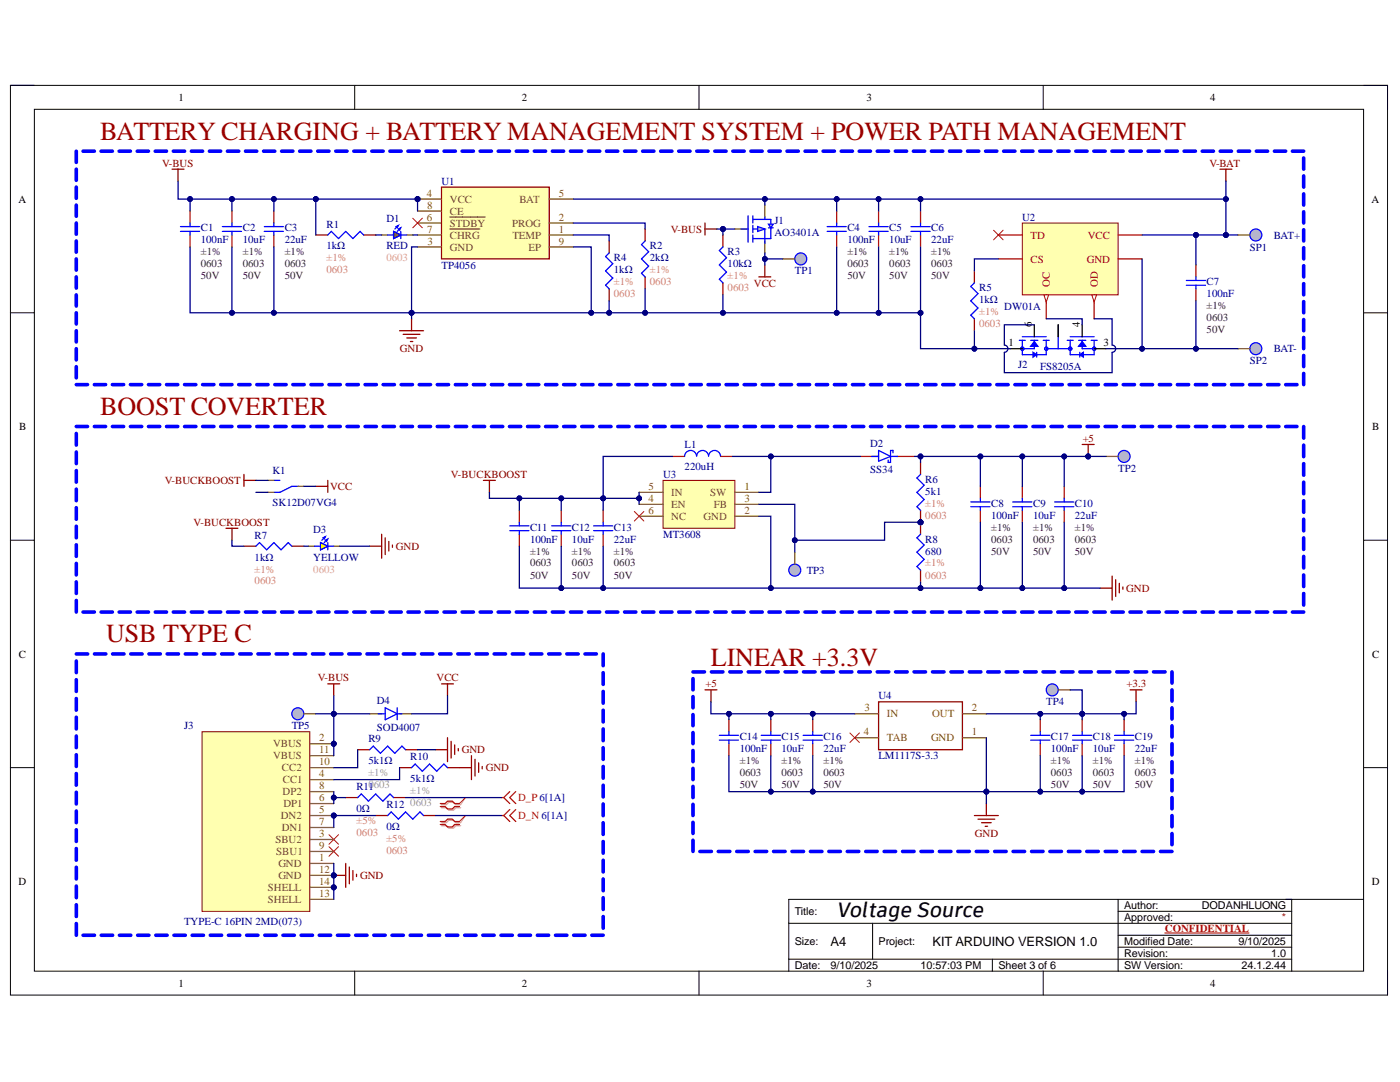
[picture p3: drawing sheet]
<svg xmlns="http://www.w3.org/2000/svg" width="279mm" height="216mm" viewBox="0 0 279 216" stroke-linecap="round" stroke-linejoin="round" font-family="sans-serif">
<defs><g id="words">
<g font-size="5.2" fill="#980000">
<text x="20" y="27.9">BATTERY CHARGING + BATTERY MANAGEMENT SYSTEM + POWER PATH MANAGEMENT</text>
<text x="20" y="82.8">BOOST COVERTER</text>
<text x="21.2" y="128.2">USB TYPE C</text>
<text x="141.9" y="132.9">LINEAR +3.3V</text>
</g>
<text font-size="4.1" x="166.9" y="182.9">Voltage Source</text>
<g font-size="2.6">
<text x="165.8" y="188.7">A4</text>
<text x="186.1" y="188.7">KIT ARDUINO VERSION 1.0</text>
</g>
<g font-size="2.2">
<text x="35.6" y="20.1">1</text>
<text x="104.1" y="20.1">2</text>
<text x="173" y="20.1">3</text>
<text x="241.5" y="20.1">4</text>
<text x="3.7" y="40.4">A</text>
<text x="273.7" y="40.4">A</text>
<text x="205.9" y="65.3" transform="rotate(-90 205.9 65.3)">6</text>
<text x="215.5" y="65.3" transform="rotate(-90 215.5 65.3)">4</text>
<text x="201.3" y="69.1">1</text>
<text x="220.3" y="69.1">3</text>
<text x="3.8" y="85.8">B</text>
<text x="273.9" y="85.8">B</text>
<text x="3.8" y="131.2">C</text>
<text x="273.8" y="131.2">C</text>
<text x="3.7" y="176.6">D</text>
<text x="273.8" y="176.6">D</text>
<text x="158.6" y="182.6">Title:</text>
<text x="224.3" y="181.4">Author:</text>
<text x="224.3" y="183.8">Approved:</text>
<text x="239.8" y="181.4">DODANHLUONG</text>
<text x="158.6" y="188.5">Size:</text>
<text x="175.3" y="188.5">Project:</text>
<text x="224.3" y="191">Revision:</text>
<text x="224.3" y="188.5">Modified Date:</text>
<text x="247.1" y="188.5">9/10/2025</text>
<text x="253.7" y="191">1.0</text>
<text x="35.6" y="196.9">1</text>
<text x="104.1" y="196.9">2</text>
<text x="158.6" y="193.3">Date:</text>
<text x="165.8" y="193.3">9/10/2025</text>
<text x="173" y="196.9">3</text>
<text x="183.7" y="193.3">10:57:03 PM</text>
<text x="199.2" y="193.3">Sheet 3 of 6</text>
<text x="224.3" y="193.3">SW Version:</text>
<text x="241.5" y="196.9">4</text>
<text x="247.8" y="193.3">24.1.2.44</text>
</g>
<g font-size="2.2" fill="#800000">
<text x="32.3" y="33.3">V-BUS</text>
<text x="241.4" y="33.3">V-BAT</text>
<text x="133.8" y="46.4">V-BUS</text>
<text x="150.5" y="57.2">VCC</text>
<text x="79.8" y="70.3">GND</text>
<text x="216.1" y="88.2">+5</text>
<text x="90" y="95.4">V-BUCKBOOST</text>
<text x="32.9" y="96.6">V-BUCKBOOST</text>
<text x="65.9" y="97.8">VCC</text>
<text x="38.6" y="104.9">V-BUCKBOOST</text>
<text x="79" y="109.7">GND</text>
<text x="224.8" y="118.1">GND</text>
<text x="63.4" y="136">V-BUS</text>
<text x="87.1" y="136">VCC</text>
<text x="140.8" y="137.2">+5</text>
<text x="224.8" y="137.2">+3.3</text>
<text x="92.2" y="150.3">GND</text>
<text x="96.9" y="153.9">GND</text>
<text x="194.6" y="167">GND</text>
<text x="71.9" y="175.4">GND</text>
</g>
<g font-size="2.2" fill="#7f6000">
<text x="85.2" y="39.3">4</text>
<text x="85.2" y="41.6">8</text>
<text x="89.8" y="40.4">VCC</text>
<text x="103.7" y="40.4">BAT</text>
<text x="111.5" y="39.3">5</text>
<text x="85.2" y="44">6</text>
<text x="85.2" y="46.4">7</text>
<text x="89.8" y="45.2">STDBY</text>
<text x="89.8" y="47.6">CHRG</text>
<text x="89.8" y="42.8">CE</text>
<text x="102.2" y="45.2">PROG</text>
<text x="102.3" y="47.6">TEMP</text>
<text x="111.5" y="46.4">1</text>
<text x="111.5" y="44">2</text>
<text x="85.3" y="48.8">3</text>
<text x="89.8" y="50">GND</text>
<text x="105.5" y="50">EP</text>
<text x="111.5" y="48.8">9</text>
<text x="129.4" y="100.1">4</text>
<text x="129.5" y="97.8">5</text>
<text x="134" y="101.3">EN</text>
<text x="134" y="99">IN</text>
<text x="141.8" y="99">SW</text>
<text x="142.5" y="101.3">FB</text>
<text x="148.6" y="97.8">1</text>
<text x="148.6" y="100.1">3</text>
<text x="129.4" y="102.6">6</text>
<text x="134" y="103.7">NC</text>
<text x="140.4" y="103.7">GND</text>
<text x="148.6" y="102.6">2</text>
<text x="172.5" y="141.9">3</text>
<text x="177" y="143.2">IN</text>
<text x="186" y="143.2">OUT</text>
<text x="194" y="141.9">2</text>
<text x="54.5" y="149.1">VBUS</text>
<text x="63.7" y="147.9">2</text>
<text x="172.4" y="146.7">4</text>
<text x="177" y="147.9">TAB</text>
<text x="185.8" y="147.9">GND</text>
<text x="194" y="146.7">1</text>
<text x="54.5" y="151.5">VBUS</text>
<text x="56.3" y="153.9">CC2</text>
<text x="63.7" y="155.1">4</text>
<text x="63.7" y="152.7">10</text>
<text x="63.7" y="150.3">11</text>
<text x="56.4" y="158.7">DP2</text>
<text x="56.4" y="156.3">CC1</text>
<text x="56.6" y="161.1">DP1</text>
<text x="63.7" y="159.9">6</text>
<text x="63.7" y="157.5">8</text>
<text x="56.1" y="163.4">DN2</text>
<text x="56.2" y="165.9">DN1</text>
<text x="63.7" y="167">3</text>
<text x="63.7" y="162.3">5</text>
<text x="63.7" y="164.6">7</text>
<text x="55" y="168.2">SBU2</text>
<text x="55.1" y="170.6">SBU1</text>
<text x="55.6" y="173">GND</text>
<text x="63.7" y="171.8">1</text>
<text x="63.7" y="169.4">9</text>
<text x="53.5" y="177.8">SHELL</text>
<text x="55.6" y="175.4">GND</text>
<text x="63.7" y="174.2">12</text>
<text x="63.7" y="179">13</text>
<text x="63.7" y="176.6">14</text>
<text x="53.5" y="180.2">SHELL</text>
</g>
<g font-size="2.2" fill="#000080">
<text x="88.1" y="36.9">U1</text>
<text x="40.1" y="46.2">C1</text>
<text x="48.4" y="46.2">C2</text>
<text x="56.8" y="46.2">C3</text>
<text x="65.1" y="45.5">R1</text>
<text x="77.1" y="44.2">D1</text>
<text x="154.6" y="44.8">J1</text>
<text x="154.6" y="47.1">AO3401A</text>
<text x="169.1" y="46.2">C4</text>
<text x="177.5" y="46.2">C5</text>
<text x="185.8" y="46.2">C6</text>
<text x="204" y="44">U2</text>
<text x="254.2" y="47.6">BAT+</text>
<text x="40.1" y="48.6">100nF</text>
<text x="48.4" y="48.6">10uF</text>
<text x="56.8" y="48.6">22uF</text>
<text x="65.1" y="49.7">1kΩ</text>
<text x="77.1" y="49.7">RED</text>
<text x="88.1" y="53.6">TP4056</text>
<text x="122.5" y="52.1">R4</text>
<text x="129.7" y="49.7">R2</text>
<text x="129.7" y="52.1">2kΩ</text>
<text x="145.2" y="51">R3</text>
<text x="145.2" y="53.3">10kΩ</text>
<text x="169.1" y="48.6">100nF</text>
<text x="177.5" y="48.6">10uF</text>
<text x="185.8" y="48.6">22uF</text>
<text x="249.4" y="50">SP1</text>
<text x="122.5" y="54.5">1kΩ</text>
<text x="158.6" y="54.8">TP1</text>
<text x="195.4" y="58.1">R5</text>
<text x="240.8" y="56.9">C7</text>
<text x="240.8" y="59.3">100nF</text>
<text x="195.4" y="60.5">1kΩ</text>
<text x="200.4" y="62">DW01A</text>
<text x="254.2" y="70.3">BAT-</text>
<text x="203.2" y="73.4">J2</text>
<text x="207.6" y="73.9">FS8205A</text>
<text x="249.4" y="72.7">SP2</text>
<text x="136.6" y="89.4">L1</text>
<text x="173.7" y="89.2">D2</text>
<text x="54.4" y="94.7">K1</text>
<text x="132.3" y="95.4">U3</text>
<text x="136.6" y="93.7">220uH</text>
<text x="173.7" y="94.4">SS34</text>
<text x="223.1" y="94.2">TP2</text>
<text x="54.4" y="100.9">SK12D07VG4</text>
<text x="184.7" y="96.3">R6</text>
<text x="184.7" y="98.7">5k1</text>
<text x="197.8" y="101.1">C8</text>
<text x="206.2" y="101.1">C9</text>
<text x="214.5" y="101.1">C10</text>
<text x="50.8" y="107.5">R7</text>
<text x="62.5" y="106.4">D3</text>
<text x="105.8" y="105.9">C11</text>
<text x="114.1" y="105.9">C12</text>
<text x="122.5" y="105.9">C13</text>
<text x="132.3" y="107.3">MT3608</text>
<text x="197.8" y="103.5">100nF</text>
<text x="206.2" y="103.5">10uF</text>
<text x="214.5" y="103.5">22uF</text>
<text x="50.8" y="111.9">1kΩ</text>
<text x="62.5" y="111.9">YELLOW</text>
<text x="105.8" y="108.3">100nF</text>
<text x="114.1" y="108.3">10uF</text>
<text x="122.5" y="108.3">22uF</text>
<text x="184.7" y="108.3">R8</text>
<text x="184.7" y="110.7">680</text>
<text x="161" y="114.5">TP3</text>
<text x="75.2" y="140.5">D4</text>
<text x="175.3" y="139.6">U4</text>
<text x="208.8" y="140.8">TP4</text>
<text x="36.7" y="145.5">J3</text>
<text x="58.2" y="145.5">TP5</text>
<text x="73.5" y="148.1">R9</text>
<text x="75.2" y="145.8">SOD4007</text>
<text x="147.6" y="147.7">C14</text>
<text x="156" y="147.7">C15</text>
<text x="164.3" y="147.7">C16</text>
<text x="209.7" y="147.7">C17</text>
<text x="218.1" y="147.7">C18</text>
<text x="226.5" y="147.7">C19</text>
<text x="73.5" y="152.5">5k1Ω</text>
<text x="81.9" y="151.7">R10</text>
<text x="147.6" y="150.1">100nF</text>
<text x="156" y="150.1">10uF</text>
<text x="164.3" y="150.1">22uF</text>
<text x="175.3" y="151.5">LM1117S-3.3</text>
<text x="209.7" y="150.1">100nF</text>
<text x="218.1" y="150.1">10uF</text>
<text x="226.5" y="150.1">22uF</text>
<text x="71.2" y="157.7">R10603</text>
<text x="73.6" y="157.7">1</text>
<text x="77.1" y="161.3">R12</text>
<text x="81.9" y="156">5k1Ω</text>
<text x="71.2" y="162">0Ω</text>
<text x="77.1" y="165.6">0Ω</text>
<text x="36.7" y="184.5">TYPE-C 16PIN 2MD(073)</text>
</g>
<g font-size="2.2" fill="#c00">
<text x="205.7" y="47.6">TD</text>
<text x="217.1" y="47.6">VCC</text>
<text x="205.7" y="52.4">CS</text>
<text x="216.9" y="52.4">GND</text>
<text x="209.5" y="57.2" transform="rotate(-90 209.5 57.2)">OC</text>
<text x="219.1" y="57.2" transform="rotate(-90 219.1 57.2)">OD</text>
</g>
<g font-size="2.2" fill="#4c1130">
<text x="40.1" y="51">±1%</text>
<text x="40.1" y="53.3">0603</text>
<text x="48.4" y="51">±1%</text>
<text x="48.4" y="53.3">0603</text>
<text x="56.8" y="51">±1%</text>
<text x="56.8" y="53.3">0603</text>
<text x="169.1" y="51">±1%</text>
<text x="169.1" y="53.3">0603</text>
<text x="177.5" y="51">±1%</text>
<text x="177.5" y="53.3">0603</text>
<text x="185.8" y="51">±1%</text>
<text x="185.8" y="53.3">0603</text>
<text x="40.1" y="55.7">50V</text>
<text x="48.4" y="55.7">50V</text>
<text x="56.8" y="55.7">50V</text>
<text x="169.1" y="55.7">50V</text>
<text x="177.5" y="55.7">50V</text>
<text x="185.8" y="55.7">50V</text>
<text x="240.8" y="61.7">±1%</text>
<text x="240.8" y="64.1">0603</text>
<text x="240.8" y="66.5">50V</text>
<text x="197.8" y="105.9">±1%</text>
<text x="206.2" y="105.9">±1%</text>
<text x="214.5" y="105.9">±1%</text>
<text x="105.8" y="110.7">±1%</text>
<text x="105.8" y="113">0603</text>
<text x="114.1" y="110.7">±1%</text>
<text x="114.1" y="113">0603</text>
<text x="122.5" y="110.7">±1%</text>
<text x="122.5" y="113">0603</text>
<text x="197.8" y="108.3">0603</text>
<text x="197.8" y="110.7">50V</text>
<text x="206.2" y="108.3">0603</text>
<text x="206.2" y="110.7">50V</text>
<text x="214.5" y="108.3">0603</text>
<text x="214.5" y="110.7">50V</text>
<text x="105.8" y="115.4">50V</text>
<text x="114.1" y="115.4">50V</text>
<text x="122.5" y="115.4">50V</text>
<text x="147.6" y="152.5">±1%</text>
<text x="147.6" y="154.9">0603</text>
<text x="156" y="152.5">±1%</text>
<text x="156" y="154.9">0603</text>
<text x="164.3" y="152.5">±1%</text>
<text x="164.3" y="154.9">0603</text>
<text x="209.7" y="152.5">±1%</text>
<text x="209.7" y="154.9">0603</text>
<text x="218.1" y="152.5">±1%</text>
<text x="218.1" y="154.9">0603</text>
<text x="226.5" y="152.5">±1%</text>
<text x="226.5" y="154.9">0603</text>
<text x="147.6" y="157.2">50V</text>
<text x="156" y="157.2">50V</text>
<text x="164.3" y="157.2">50V</text>
<text x="209.7" y="157.2">50V</text>
<text x="218.1" y="157.2">50V</text>
<text x="226.5" y="157.2">50V</text>
</g>
<g font-size="2.2" fill="#dd7e6b">
<text x="65.1" y="52.1">±1%</text>
<text x="65.1" y="54.5">0603</text>
<text x="122.5" y="56.9">±1%</text>
<text x="122.5" y="59.3">0603</text>
<text x="129.7" y="54.5">±1%</text>
<text x="129.7" y="56.9">0603</text>
<text x="145.2" y="55.7">±1%</text>
<text x="145.2" y="58.1">0603</text>
<text x="195.4" y="62.9">±1%</text>
<text x="195.4" y="65.3">0603</text>
<text x="184.7" y="101.1">±1%</text>
<text x="184.7" y="103.5">0603</text>
<text x="184.7" y="113">±1%</text>
<text x="50.8" y="114.3">±1%</text>
<text x="50.8" y="116.6">0603</text>
<text x="184.7" y="115.4">0603</text>
<text x="71.2" y="164.4">±5%</text>
<text x="71.2" y="166.8">0603</text>
<text x="77.1" y="168">±5%</text>
<text x="77.1" y="170.4">0603</text>
</g>
<g font-size="2.2" fill="#ea9999">
<text x="77.1" y="52.1">0603</text>
<text x="62.5" y="114.3">0603</text>
</g>
<g font-size="2.2" fill="#999">
<text x="73.5" y="154.9">±1%</text>
<text x="81.9" y="158.4">±1%</text>
<text x="81.9" y="160.8">0603</text>
</g>
<g font-size="2.2" fill="#f00">
<text x="103.4" y="159.9">D_P 6[1A]</text>
<text x="103.4" y="163.4">D_N 6[1A]</text>
<text x="232.5" y="185.9">CONFIDENTIAL</text>
</g>
<text font-size="2.2" fill="#85200c" x="255.8" y="183.8">*</text>
</g></defs>
<path d="M2.1 17h274.8v181.6h-274.8z" fill="none" stroke="#000" stroke-width=".2"/>
<path d="M6.9 21.8h265.2v172h-265.2z" fill-rule="evenodd" fill="#fff"/>
<g fill="none" stroke="#000" stroke-width=".2">
<path d="M2.1 17h4.8M70.8 17v4.8M139.5 17v4.8M208.2 17v4.8M272.1 17h4.8v4.8M6.9 21.8h265.2v172h-265.2zM2.1 62.4h4.8M272.1 62.4h4.8M2.1 107.8h4.8M272.1 107.8h4.8M2.1 153.2h4.8M272.1 153.2h4.8"/>
<path d="M223.1 179.5v14.3M257.8 179.5v14.3M272.1 179.5h-114.7v14.3M70.8 193.8v4.8M139.5 193.8v4.8M157.4 184.2h100.4M157.4 191.4h100.4M174.1 184.2v7.2M198 191.4v2.4M208.2 193.8v4.8M223.1 181.8h34.7M223.1 186.6h34.7"/>
<path d="M223.1 189h34.7M276.9 193.8v4.8"/>
</g>
<path d="M232.5 186.2h16.8" fill="none" stroke="#f00" stroke-width=".21"/>
<g fill="none" stroke="#800000" stroke-width=".25">
<path d="M86.9 149.6h2.4M89.3 147.2v4.8M90 147.9v3.4M90.7 148.6v2M91.5 149.4v.4M91.7 153.2h2.4M94.1 150.8v4.8M94.8 151.5v3.4M95.5 152.2v1.9M96.2 152.9v.5M66.6 174.7h2.4M69 172.3v4.8"/>
<path d="M69.7 173v3.4M70.4 173.7v1.9M71.2 174.4v.5"/>
</g>
<circle cx="66.6" cy="174.7" r=".48" fill="#000080"/>
<circle cx="66.6" cy="174.7" r=".48" fill="none" stroke="#000080" stroke-width=".2"/>
<path d="M92.9 159.1l-1.2 1.2M65.6 166.6l2 1.9M65.6 168.9l2 2M67.6 166.6l-2 1.9M67.6 168.9l-2 2M92.9 162.7l-1.2 1.2" fill="none" stroke="#f00" stroke-width=".2"/>
<path d="M65.4 136.5h2.4M66.6 136.5v2.3" fill="none" stroke="#800000" stroke-width=".25"/>
<path d="M100.1 159.1h.4M100.5 159.1l1.2 1.2M101.7 158l-1.2 1.1M102.9 158l-1.2 1.1 1.2 1.2M87.9 160.9h.9l.5 .5h1l.4-.5h1M87.9 160.3h.9l.5-.4h1l.4 .4h1M87.9 164.5h.9l.5 .5h1l.4-.5h1M87.9 163.9h.9l.5-.5h1l.4 .5h1M100.1 162.7h.4M100.5 162.7l1.2 1.2M101.7 161.5l-1.2 1.2M102.9 161.5l-1.2 1.2 1.2 1.2" fill="none" stroke="#f00" stroke-width=".25"/>
<path d="M88.1 161.2h1l.4 .5h1l.5-.5h.9M88.1 160.6h1l.4-.5h1l.5 .5h.9M88.1 164.8h1l.4 .4h1l.5-.4h.9M88.1 164.2h1l.4-.5h1l.5 .5h.9" fill="none" stroke="#d0a3a3" stroke-width=".25"/>
<path d="M92.9 159.1l-1 1.5M92.9 162.7l-1 1.5" fill="none" stroke="#d0a3a3" stroke-width=".2"/>
<circle cx="83.3" cy="39.7" r=".48" fill="#000080"/>
<circle cx="83.3" cy="39.7" r=".48" fill="none" stroke="#000080" stroke-width=".2"/>
<path d="M88.1 37.3h21.5v14.4h-21.5z" fill-rule="evenodd" fill="#ffffb0"/>
<path d="M88.1 37.3h21.5v14.4h-21.5z" fill="none" stroke="#800000" stroke-width=".25"/>
<path d="M83.3 39.7h4.8M83.3 49.3h4.8M109.6 46.9h4.8M109.6 44.5h4.8" fill="none" stroke="#7f6000" stroke-width=".25"/>
<circle cx="83.3" cy="39.7" r=".48" fill="#000080"/>
<circle cx="83.3" cy="39.7" r=".48" fill="none" stroke="#000080" stroke-width=".2"/>
<path d="M109.6 39.7h4.8M83.3 44.5h4.8M83.3 46.9h4.8M83.3 42.1h4.8M89.8 43.3h7M89.8 45.7h6M109.6 49.3h4.8" fill="none" stroke="#7f6000" stroke-width=".25"/>
<path d="M82.4 43.5l1.9 2M84.3 43.5l-1.9 2" fill="none" stroke="#f00" stroke-width=".2"/>
<path d="M34.3 33.8h2.4M35.5 33.8v2.3M140.7 44.5v2.4M140.7 45.7h2.4M151.4 55.2h2.4M152.6 52.9v2.3M79.7 66h4.8M80.5 66.7h3.3M81.2 67.4h1.9M81.9 68.1h.5M82.1 63.6v2.4" fill="none" stroke="#800000" stroke-width=".25"/>
<path d="M204 44.5h19.1v14.3h-19.1z" fill-rule="evenodd" fill="#ffffb0"/>
<path d="M204 44.5h19.1v14.3h-19.1z" fill="none" stroke="#800000" stroke-width=".2"/>
<path d="M199.2 46.9h4.8M199.2 51.7h4.8M208.8 58.8v4.8M223.1 46.9h4.8M223.1 51.7h4.8" fill="none" stroke="#c00" stroke-width=".25"/>
<path d="M208.3 58.8h1l-.5 1.5z" fill="#f8fcff"/>
<path d="M208.3 58.8h1l-.5 1.5z" fill="none" stroke="#c00" stroke-width=".2"/>
<path d="M218.4 58.8v4.8" fill="none" stroke="#c00" stroke-width=".25"/>
<path d="M217.9 58.8h.9l-.4 1.5z" fill="#f8fcff"/>
<path d="M217.9 58.8h.9l-.4 1.5z" fill="none" stroke="#c00" stroke-width=".2"/>
<g fill="none" stroke="#00f" stroke-width=".25">
<path d="M203.4 67.9h1.2M204 67.2h4.8M204 67.9v2.9h4.8v-2.9M205.7 67.9h1.4M206.4 67.9v1.7h-2.4M206.9 70.3v1M208.2 67.9h1.2M208.8 69.6h4.8M211.2 67.2v2.4M213 67.9h1.2M213.6 67.2h4.8M213.6 67.9v2.9h4.8v-2.9"/>
<path d="M215.3 67.9h1.4M215.5 70.3v1M216 67.9v1.7h2.4M217.8 67.9h1.2"/>
</g>
<path d="M206.2 70.3l.7 .5-.7 .5z" fill="#00f"/>
<path d="M206.2 70.3l.7 .5-.7 .5z" fill="none" stroke="#00f" stroke-width=".25"/>
<path d="M206.4 68.2l.7 .9h-1.4z" fill="#00f"/>
<path d="M206.4 68.2l.7 .9h-1.4z" fill="none" stroke="#00f" stroke-width=".25"/>
<path d="M215.5 70.8l.7-.5v1z" fill="#00f"/>
<path d="M215.5 70.8l.7-.5v1z" fill="none" stroke="#00f" stroke-width=".25"/>
<path d="M216 68.2l.7 .9h-1.4z" fill="#00f"/>
<path d="M216 68.2l.7 .9h-1.4zM75.4 142.4h1.5M76.9 141.2l2.4 1.2-2.4 1.2zM79.3 141.2v2.4M79.3 142.4h.9" fill="none" stroke="#00f" stroke-width=".25"/>
<g fill="none" stroke="#00f" stroke-width=".2">
<circle cx="204" cy="69.6" r=".34"/>
<circle cx="208.8" cy="69.6" r=".34"/>
<circle cx="213.6" cy="69.6" r=".34"/>
<circle cx="218.4" cy="69.6" r=".34"/>
</g>
<path d="M201.6 69.6h2.4M206.4 64.8v2.4M211.2 64.8v2.4M216 64.8v2.4M218.4 69.6h2.3" fill="none" stroke="#000" stroke-width=".25"/>
<path d="M243.5 33.8h2.3M244.7 33.8v2.3M96.5 95.9h2.4M97.7 95.9v2.3M216 88.7h2.4M217.2 88.7v2.4M88.1 136.5h2.4M89.3 136.5v2.3" fill="none" stroke="#800000" stroke-width=".25"/>
<path d="M198.3 45.9l1.9 2M200.2 45.9l-1.9 2M126.6 102.1l1.9 1.9M128.5 102.1l-1.9 1.9" fill="none" stroke="#f00" stroke-width=".2"/>
<path d="M73.8 142.4h2.4M79.7 142.4h2.4" fill="none" stroke="#7f6000" stroke-width=".25"/>
<circle cx="217.2" cy="91.1" r=".48" fill="#000080"/>
<circle cx="217.2" cy="91.1" r=".48" fill="none" stroke="#000080" stroke-width=".2"/>
<path d="M219.6 117.4h2.4M222 115v4.7M222.7 115.7v3.3M223.4 116.4v1.9M224.1 117.1v.5" fill="none" stroke="#800000" stroke-width=".25"/>
<circle cx="59.4" cy="142.4" r="1.19" fill="#c0c0c0"/>
<circle cx="59.4" cy="142.4" r="1.19" fill="none" stroke="#00f" stroke-width=".25"/>
<path d="M60.6 142.4h2.4" fill="none" stroke="#7f6000" stroke-width=".25"/>
<circle cx="159.8" cy="51.7" r="1.2" fill="#c0c0c0"/>
<circle cx="159.8" cy="51.7" r="1.2" fill="none" stroke="#00f" stroke-width=".25"/>
<path d="M156.2 51.7h2.4" fill="none" stroke="#7f6000" stroke-width=".25"/>
<circle cx="158.6" cy="113.8" r="1.2" fill="#c0c0c0"/>
<circle cx="158.6" cy="113.8" r="1.2" fill="none" stroke="#00f" stroke-width=".25"/>
<path d="M158.6 110.2v2.4" fill="none" stroke="#7f6000" stroke-width=".25"/>
<circle cx="224.3" cy="91.1" r="1.19" fill="#c0c0c0"/>
<g fill="none" stroke="#00f" stroke-width=".25">
<path d="M54.7 95.9h1.2M59.7 97h-1.5l-2.3 1.2h-1.2"/>
<circle cx="224.3" cy="91.1" r="1.19"/>
</g>
<path d="M53.5 95.9h1.2M53.5 98.2h1.2M59.4 97h1.2M220.7 91.1h2.4" fill="none" stroke="#7f6000" stroke-width=".25"/>
<path d="M48.7 94.7v2.3M48.7 95.9h2.4M63 97h2.4M65.4 95.9v2.3M45.1 105.4h2.4M46.3 105.4v2.4M73.8 109h2.4M76.2 106.6v4.8M76.9 107.3v3.4M77.6 108v1.9M78.3 108.8v.4" fill="none" stroke="#800000" stroke-width=".25"/>
<path d="M132.3 95.9h14.4v9.5h-14.4z" fill-rule="evenodd" fill="#ffffb0"/>
<path d="M132.3 95.9h14.4v9.5h-14.4z" fill="none" stroke="#800000" stroke-width=".2"/>
<path d="M146.7 45.7h2.4M152.6 40.9v2.4M152.6 48.1v2.4M127.5 98.2h4.8M146.7 98.2h4.7M127.5 103h4.8M127.5 100.6h4.8M146.7 103h4.7M146.7 100.6h4.7" fill="none" stroke="#7f6000" stroke-width=".25"/>
<g fill="none" stroke="#00f" stroke-width=".72">
<path d="M15.2 30.2v2.2M15.2 33.8v2.2M15.2 37.3v2.3M16.6 30.2h2.2M20.2 30.2h2.2M23.8 30.2h2.2M27.4 30.2h2.2M31 30.2h2.2M34.6 30.2h2.2M38.2 30.2h2.2M41.8 30.2h2.2M45.4 30.2h2.2"/>
<path d="M49 30.2h2.2M52.6 30.2h2.2M56.2 30.2h2.2M59.8 30.2h2.3M63.4 30.2h2.3M67 30.2h2.3M70.6 30.2h2.3M74.2 30.2h2.3M77.8 30.2h2.3M81.4 30.2h2.3M85 30.2h2.3M88.6 30.2h2.3"/>
<path d="M92.2 30.2h2.3M95.8 30.2h2.3M99.4 30.2h2.3M103 30.2h2.3M106.6 30.2h2.3M110.2 30.2h2.3M113.8 30.2h2.3M117.4 30.2h2.3M121 30.2h2.3M124.6 30.2h2.3M128.2 30.2h2.3M131.8 30.2h2.3"/>
<path d="M135.5 30.2h2.2M139.1 30.2h2.2M142.7 30.2h2.2M146.3 30.2h2.2M149.9 30.2h2.2M153.5 30.2h2.2M157.1 30.2h2.2M160.7 30.2h2.2M164.3 30.2h2.2M167.9 30.2h2.2M171.5 30.2h2.2M175.1 30.2h2.2"/>
<path d="M178.7 30.2h2.2M182.3 30.2h2.2M185.9 30.2h2.2M189.5 30.2h2.2M193.1 30.2h2.2M196.7 30.2h2.2M200.3 30.2h2.2M203.9 30.2h2.3M207.5 30.2h2.3M211.1 30.2h2.3M214.7 30.2h2.3M218.3 30.2h2.3"/>
<path d="M221.9 30.2h2.3M225.5 30.2h2.3M229.1 30.2h2.3M232.7 30.2h2.3M236.3 30.2h2.3M239.9 30.2h2.3M243.5 30.2h2.3M247.1 30.2h2.3M250.7 30.2h2.3M254.3 30.2h2.3M257.9 30.2h2.3M260.2 31.5v2.3"/>
<path d="M260.2 35.1v2.2M260.2 38.7v2.2M15.2 40.9v2.3M15.2 44.5v2.2M15.2 48.1v2.2M15.2 51.7v2.2M15.2 55.2v2.3M15.2 58.8v2.3M260.2 42.3v2.2M260.2 45.8v2.3M260.2 49.4v2.3M260.2 53v2.3"/>
<path d="M260.2 56.6v2.2M15.2 62.4v2.3M15.2 66v2.2M15.2 69.6v2.2M15.2 73.2v2.2M15.2 76.7h2.3M18.8 76.7h2.3M22.4 76.7h2.3M26 76.7h2.3M29.6 76.7h2.3M33.2 76.7h2.3M36.8 76.7h2.3"/>
<path d="M40.4 76.7h2.3M44 76.7h2.3M47.6 76.7h2.3M51.2 76.7h2.3M54.8 76.7h2.3M58.4 76.7h2.3M62.1 76.7h2.2M65.7 76.7h2.2M69.3 76.7h2.2M72.9 76.7h2.2M76.5 76.7h2.2M80.1 76.7h2.2"/>
<path d="M83.7 76.7h2.2M87.3 76.7h2.2M90.9 76.7h2.2M94.5 76.7h2.2M98.1 76.7h2.2M101.7 76.7h2.2M105.3 76.7h2.2M108.9 76.7h2.2M112.5 76.7h2.2M116.1 76.7h2.2M119.7 76.7h2.2M123.3 76.7h2.2"/>
<path d="M126.9 76.7h2.2M130.5 76.7h2.2M134.1 76.7h2.3M137.7 76.7h2.3M141.3 76.7h2.3M144.9 76.7h2.3M148.5 76.7h2.3M152.1 76.7h2.3M155.7 76.7h2.3M159.3 76.7h2.3M162.9 76.7h2.3M166.5 76.7h2.3"/>
<path d="M170.1 76.8h2.3M173.7 76.8h2.3M177.3 76.8h2.3M180.9 76.8h2.3M184.5 76.8h2.3M188.1 76.8h2.3M191.7 76.8h2.3M195.3 76.8h2.3M198.9 76.8h2.3M202.5 76.8h2.3M206.2 76.8h2.2M209.8 76.8h2.2"/>
<path d="M213.4 76.8h2.2M217 76.8h2.2M220.6 76.8h2.2M224.2 76.8h2.2M227.8 76.8h2.2M231.4 76.8h2.2M235 76.8h2.2M238.6 76.8h2.2M242.2 76.8h2.2M245.8 76.8h2.2M249.4 76.8h2.2M253 76.8h2.2"/>
<path d="M256.6 76.8h2.2M260.2 60.2v2.2M260.2 63.8v2.2M260.2 67.3v2.3M260.2 70.9v2.3M260.2 74.5v2.3M15.2 85.1h2.3M15.2 86.5v2.3M15.2 90.2v2.3M15.2 93.9v2.3M15.2 97.6v2.3M18.8 85.1h2.3"/>
<path d="M22.4 85.1h2.3M26 85.1h2.3M29.6 85.1h2.3M33.2 85.1h2.3M36.8 85.1h2.3M40.4 85.1h2.3M44 85.1h2.3M47.6 85.1h2.3M51.2 85.1h2.3M54.8 85.1h2.3M58.4 85.1h2.3M62.1 85.1h2.2"/>
<path d="M65.7 85.1h2.2M69.3 85.1h2.2M72.9 85.1h2.2M76.5 85.1h2.2M80.1 85.1h2.2M83.7 85.1h2.2M87.3 85.1h2.2M90.9 85.1h2.2M94.5 85.1h2.2M98.1 85.1h2.2M101.7 85.1h2.2M105.3 85.1h2.2"/>
<path d="M108.9 85.1h2.2M112.5 85.1h2.2M116.1 85.1h2.2M119.7 85.1h2.2M123.3 85.1h2.2M126.9 85.1h2.2M130.5 85.1h2.2M134.1 85.1h2.3M137.7 85.1h2.3M141.3 85.1h2.3M144.9 85.1h2.3M148.5 85.1h2.3"/>
<path d="M152.1 85.1h2.3M155.7 85.1h2.3M159.3 85.1h2.3M162.9 85.1h2.3M166.5 85.1h2.3M170.1 85.1h2.3M173.7 85.1h2.3M177.3 85.1h2.3M180.9 85.1h2.3M184.5 85.1h2.3M188.1 85.1h2.3M191.7 85.1h2.3"/>
<path d="M195.3 85.1h2.3M198.9 85.1h2.3M202.5 85.1h2.3M206.2 85.1h2.2M209.8 85.1h2.2M213.4 85.1h2.2M217 85.1h2.2M220.6 85.1h2.2M224.2 85.1h2.2M227.8 85.1h2.2M231.4 85.1h2.2M235 85.1h2.2"/>
<path d="M238.6 85.1h2.2M242.2 85.1h2.2M245.8 85.1h2.2M249.4 85.1h2.2M253 85.1h2.2M256.6 85.1h2.2M260.2 85.1v2.3M260.2 88.8v2.3M260.2 92.5v2.3M260.2 96.2v2.3M260.2 99.9v2.3M15.2 101.3v2.3"/>
<path d="M15.2 105v2.3M15.2 108.7v2.3M15.2 112.4v2.3M15.2 116.1v2.3M15.2 119.8v2.3M260.2 103.6v2.3M260.2 107.3v2.3M260.2 111v2.3M260.2 114.7v2.3M260.2 118.4v2.3M15.2 131.9v2.3M15.2 135.6v2.4"/>
<path d="M15.2 139.4v2.3M15.2 130.5h2.3M16.6 122.1h2.2M18.8 130.5h2.3M20.2 122.1h2.2M22.5 130.5h2.2M23.8 122.1h2.2M26.1 130.5h2.3M27.4 122.1h2.2M29.7 130.5h2.3M31 122.1h2.2M33.4 130.5h2.2"/>
<path d="M34.6 122.1h2.2M37 130.5h2.2M38.2 122.1h2.2M40.6 130.5h2.3M41.8 122.1h2.2M44.2 130.5h2.3M45.4 122.1h2.2M47.9 130.5h2.2M49 122.1h2.2M51.5 130.5h2.2M52.6 122.1h2.2M55.1 130.5h2.3"/>
<path d="M56.2 122.1h2.3M58.7 130.5h2.3M59.8 122.1h2.3M62.4 130.5h2.2M63.4 122.1h2.3M66 130.5h2.3M67 122.1h2.3M69.6 130.5h2.3M70.6 122.1h2.3M73.2 130.5h2.3M74.2 122.1h2.3M76.9 130.5h2.2"/>
<path d="M77.8 122.1h2.3M80.5 130.5h2.3M81.4 122.1h2.3M84.1 130.5h2.3M85 122.1h2.3M87.7 130.5h2.3M88.6 122.1h2.3M91.4 130.5h2.2M92.2 122.1h2.3M95 130.5h2.3M95.8 122.1h2.3M98.6 130.5h2.3"/>
<path d="M99.4 122.1h2.3M102.2 130.5h2.3M103 122.1h2.3M105.9 130.5h2.2M106.6 122.1h2.3M109.5 130.5h2.3M110.2 122.1h2.3M113.1 130.5h2.3M113.8 122.1h2.3M116.8 130.5h2.2M117.4 122.1h2.3M120.4 130.5v2.3"/>
<path d="M120.4 134.2v2.4M120.4 138v2.3M121 122.1h2.3M124.6 122.1h2.3M128.2 122.1h2.3M131.8 122.1h2.3M135.5 122.1h2.2M139.1 122.1h2.2M142.7 122.1h2.2M146.3 122.1h2.2M149.9 122.1h2.2M153.5 122.1h2.2"/>
<path d="M157.1 122.1h2.2M160.7 122.1h2.2M164.3 122.1h2.2M167.9 122.1h2.2M171.5 122.1h2.2M175.1 122.1h2.2M178.7 122.1h2.2M182.3 122.1h2.2M185.9 122.1h2.2M189.5 122.1h2.2M193.1 122.1h2.2M196.7 122.1h2.2"/>
<path d="M200.3 122.1h2.2M203.9 122.1h2.3M207.5 122.1h2.3M211.1 122.1h2.3M214.7 122.1h2.3M218.3 122.1h2.3M221.9 122.1h2.3M225.5 122.1h2.3M229.1 122.1h2.3M232.7 122.1h2.3M236.3 122.1h2.3M239.9 122.1h2.3"/>
<path d="M243.5 122.1h2.3M247.1 122.1h2.3M250.7 122.1h2.3M254.3 122.1h2.3M257.9 122.1h2.3M15.2 143.1v2.4M15.2 146.9v2.3M15.2 150.6v2.3M15.2 154.3v2.4M15.2 158.1v2.3M120.4 141.7v2.3M120.4 145.5v2.3"/>
<path d="M120.4 149.2v2.3M120.4 152.9v2.4M120.4 156.7v2.3M15.2 161.8v2.4M15.2 165.6v2.3M15.2 169.3v2.3M15.2 173.1v2.3M15.2 176.8v2.3M120.4 160.4v2.4M120.4 164.2v2.3M120.4 167.9v2.3M120.4 171.7v2.3"/>
<path d="M120.4 175.4v2.3M120.4 179.1v2.4M15.2 180.5v2.4M15.2 184.3v2.3M16.6 186.6h2.3M20.2 186.6h2.3M23.8 186.6h2.3M27.5 186.6h2.2M31.1 186.6h2.3M34.7 186.6h2.3M38.3 186.6h2.3M42 186.6h2.2"/>
<path d="M45.6 186.6h2.3M49.2 186.6h2.3M52.8 186.6h2.3M56.5 186.6h2.2M60.1 186.6h2.3M63.7 186.6h2.3M67.3 186.6h2.3M71 186.6h2.2M74.6 186.6h2.3M78.2 186.6h2.3M81.9 186.6h2.2M85.5 186.6h2.2"/>
<path d="M89.1 186.6h2.3M92.7 186.6h2.3M96.4 186.6h2.2M100 186.6h2.2M103.6 186.6h2.3M107.2 186.6h2.3M110.9 186.6h2.2M114.5 186.6h2.3M118.1 186.6h2.3M120.4 182.9v2.3"/>
</g>
<path d="M149.3 43.1v5.2M150.3 43.1v1.4M150.3 45v1.4M150.3 46.9v1.4M150.3 47.6h2.3M150.3 45.7h1.1M152.6 45.7v2.9" fill="none" stroke="#00f" stroke-width=".25"/>
<path d="M151.2 45.2l1.4 .5-1.4 .5z" fill="#c0c0c0"/>
<path d="M147.9 45.7h1.4M150.3 43.8h3.5v3.8h-1.2M151.2 45.2l1.4 .5-1.4 .5zM152.6 43.3v.5M153.4 45.5h.9" fill="none" stroke="#00f" stroke-width=".25"/>
<path d="M153.4 44.7h.9l-.5 .8z" fill="#c0c0c0"/>
<path d="M153.4 44.7h.9l-.5 .8z" fill="none" stroke="#00f" stroke-width=".25"/>
<circle cx="250.6" cy="46.9" r="1.19" fill="#c0c0c0"/>
<circle cx="250.6" cy="46.9" r="1.19" fill="none" stroke="#00f" stroke-width=".25"/>
<path d="M247 46.9h2.4" fill="none" stroke="#7f6000" stroke-width=".25"/>
<circle cx="250.6" cy="69.6" r="1.19" fill="#c0c0c0"/>
<g fill="none" stroke="#00f" stroke-width=".25">
<path d="M36 46.2h3.8M36 45.2h3.8M37.9 44.5v.7M37.9 46.2v.7M44.4 46.2h3.8M44.4 45.2h3.8M46.3 44.5v.7M46.3 46.2v.7M52.7 46.2h3.9M52.7 45.2h3.9M54.7 44.5v.7M54.7 46.2v.7"/>
<path d="M65.4 46.9l.7-.7 1.5 1.4 1.4-1.4 1.4 1.4 1.5-1.4 .7 .7M121.6 50.5l-.7 .7 1.4 1.4-1.4 1.5 1.4 1.4-1.4 1.4 .7 .7M128.7 48.1l-.7 .7 1.5 1.4-1.5 1.5 1.5 1.4-1.5 1.4 .7 .7M144.3 49.3l-.7 .7 1.4 1.4-1.4 1.5 1.4 1.4-1.4 1.4 .7 .7M165.1 46.2h3.8M165.1 45.2h3.8M167 44.5v.7M167 46.2v.7M173.4 46.2h3.9M173.4 45.2h3.9M175.3 44.5v.7M175.3 46.2v.7"/>
<path d="M181.8 46.2h3.8M181.8 45.2h3.8M183.7 44.5v.7M183.7 46.2v.7M194.5 56.4l-.8 .8 1.5 1.4-1.5 1.4 1.5 1.5-1.5 1.4 .8 .7M236.8 56.9h3.8M236.8 56h3.8M238.7 55.3v.7M238.7 56.9v.7M195.7 99.4v.8M204 99.4v.8M212.4 99.4v.8"/>
<path d="M101.7 105.9h3.9M101.7 104.9h3.9M103.6 104.2v.7M103.6 105.9v.7M110.1 105.9h3.8M110.1 104.9h3.8M112 104.2v.7M112 105.9v.7M118.5 105.9h3.8M118.5 104.9h3.8M120.4 104.2v.7M120.4 105.9v.7"/>
<path d="M193.7 101.1h3.9M193.7 100.2h3.9M195.7 101.1v.7M202.1 101.1h3.8M202.1 100.2h3.8M204 101.1v.7M210.5 101.1h3.8M210.5 100.2h3.8M212.4 101.1v.7"/>
<circle cx="250.6" cy="69.6" r="1.19"/>
</g>
<path d="M247 69.6h2.4" fill="none" stroke="#7f6000" stroke-width=".25"/>
<g fill="none" stroke="#a61c00" stroke-width=".25">
<path d="M37.9 42.1v2.4M37.9 46.9v2.4M46.3 42.1v2.4M46.3 46.9v2.4M54.7 42.1v2.4M54.7 46.9v2.4M167 42.1v2.4M167 46.9v2.4M175.3 42.1v2.4M175.3 46.9v2.4M183.7 42.1v2.4M183.7 46.9v2.4"/>
<path d="M238.7 52.9v2.4M238.7 57.6v2.4M195.7 97.1v2.3M204 97.1v2.3M212.4 97.1v2.3M103.6 101.8v2.4M103.6 106.6v2.4M112 101.8v2.4M112 106.6v2.4M120.4 101.8v2.4M120.4 106.6v2.4M195.7 101.8v2.4"/>
<path d="M204 101.8v2.4M212.4 101.8v2.4"/>
</g>
<path d="M63 46.9h2.4M72.6 46.9h2.4M121.6 48.1v2.4M121.6 57.6v2.4M128.7 45.7v2.4M128.7 55.2v2.4M144.3 46.9v2.4M144.3 56.4v2.4M194.5 54.1v2.3M194.5 63.6v2.4" fill="none" stroke="#980000" stroke-width=".25"/>
<circle cx="183.7" cy="104.2" r=".48" fill="#000080"/>
<circle cx="183.7" cy="104.2" r=".48" fill="none" stroke="#000080" stroke-width=".2"/>
<path d="M183.7 104.2v2.4M183.7 113.8v2.4" fill="none" stroke="#980000" stroke-width=".25"/>
<circle cx="183.7" cy="104.2" r=".48" fill="#000080"/>
<circle cx="183.7" cy="104.2" r=".48" fill="none" stroke="#000080" stroke-width=".2"/>
<path d="M183.7 106.6l-.7 .7 1.4 1.5-1.4 1.4 1.4 1.4-1.4 1.5 .7 .7" fill="none" stroke="#00f" stroke-width=".25"/>
<circle cx="183.7" cy="104.2" r=".48" fill="#000080"/>
<circle cx="183.7" cy="104.2" r=".48" fill="none" stroke="#000080" stroke-width=".2"/>
<path d="M183.7 101.8v2.4" fill="none" stroke="#980000" stroke-width=".25"/>
<circle cx="183.7" cy="104.2" r=".48" fill="#000080"/>
<circle cx="183.7" cy="104.2" r=".48" fill="none" stroke="#000080" stroke-width=".2"/>
<path d="M183.7 92.3v2.4M48.7 109h2.4M58.2 109h2.4M69 159.1h2.4M71.4 149.6h2.4M78.6 159.1h2.3M79.7 153.2h2.4M80.9 149.6h2.4M89.3 153.2h2.4M75 162.7h2.4M84.5 162.7h2.4" fill="none" stroke="#980000" stroke-width=".25"/>
<path d="M77.4 46.9h1.2M78.6 46.2l1.4 .7-1.4 .7zM79 45.5l-.2 .2M79.5 45.9l-.2 .3M80 46.2v1.4M80 46.9h1.2M183.7 94.7l-.7 .7 1.4 1.4-1.4 1.4 1.4 1.5-1.4 1.4 .7 .7M51.1 109l.7-.7 1.4 1.4 1.5-1.4 1.4 1.4 1.4-1.4 .7 .7M71.4 159.1l.7-.7 1.4 1.5 1.5-1.5 1.4 1.5 1.4-1.5 .8 .7M73.8 149.6l.7-.7 1.4 1.4 1.5-1.4 1.4 1.4 1.4-1.4 .7 .7M82.1 153.2l.8-.7 1.4 1.4 1.4-1.4 1.5 1.4 1.4-1.4 .7 .7M77.4 162.7l.7-.7 1.4 1.4 1.4-1.4 1.5 1.4 1.4-1.4 .7 .7" fill="none" stroke="#00f" stroke-width=".25"/>
<path d="M76.2 46.9h1.2M81.2 46.9h1.2" fill="none" stroke="#7f6000" stroke-width=".25"/>
<path d="M79 45.2l.5-.2-.2 .5z" fill="#c0c0c0"/>
<path d="M79 45.2l.5-.2-.2 .5z" fill="none" stroke="#00f" stroke-width=".25"/>
<path d="M79.5 45.7l.5-.2-.3 .4z" fill="#c0c0c0"/>
<path d="M79.5 45.7l.5-.2-.3 .4z" fill="none" stroke="#00f" stroke-width=".25"/>
<path d="M78.6 46.2l1.4 .7-1.4 .7z" fill="#7f6000"/>
<path d="M78.6 46.2l1.4 .7-1.4 .7zM62.8 109h1.2M64 108.3l1.4 .7-1.4 .7zM64.5 107.6l-.3 .2M64.9 108l-.2 .3M65.4 108.3v1.4M65.4 109h1.2" fill="none" stroke="#00f" stroke-width=".25"/>
<path d="M61.6 109h1.2M66.6 109h1.2" fill="none" stroke="#7f6000" stroke-width=".25"/>
<path d="M64.5 107.3l.4-.2-.2 .5z" fill="#c0c0c0"/>
<path d="M64.5 107.3l.4-.2-.2 .5z" fill="none" stroke="#00f" stroke-width=".25"/>
<path d="M64.9 107.8l.5-.2-.2 .4z" fill="#c0c0c0"/>
<path d="M64.9 107.8l.5-.2-.2 .4z" fill="none" stroke="#00f" stroke-width=".25"/>
<path d="M64 108.3l1.4 .7-1.4 .7z" fill="#ff0"/>
<path d="M143.8 91a1.2 1.2 0 0 0-1.2-1.1 1.2 1.2 0 0 0-1.2 1.1 1.2 1.2 0 0 0-1.2-1.1 1.2 1.2 0 0 0-1.2 1.1 1.2 1.2 0 0 0-1.2-1.1 1.2 1.2 0 0 0-1.2 1.1M173.9 91.1h1.4M175.3 89.9l2.4 1.2-2.4 .9zM177.7 91.1h1.5M178.2 90.4v-.5h-.5v2.4h-.4v-.5M64 108.3l1.4 .7-1.4 .7z" fill="none" stroke="#00f" stroke-width=".25"/>
<path d="M134.2 91.1h2.4M143.8 91.1h2.4M171.8 91.1h3.5M178.9 91.1h3.6" fill="none" stroke="#c00" stroke-width=".25"/>
<path d="M175.3 140h16.8v9.6h-16.8z" fill-rule="evenodd" fill="#fff"/>
<path d="M140.7 137.7h2.4M141.9 137.7v2.3M225.5 137.7h2.4M226.7 137.7v2.3M175.3 140h16.8v9.6h-16.8zM194.5 162.7h4.7M195.2 163.5h3.3M195.9 164.2h1.9M196.6 164.9h.5M196.8 160.3v2.4" fill="none" stroke="#800000" stroke-width=".25"/>
<path d="M170.6 142.4h4.7M170.6 147.2h4.7M192.1 142.4h4.7M192.1 147.2h4.7" fill="none" stroke="#7f6000" stroke-width=".25"/>
<path d="M207.6 143.6v2.4M207.6 148.4v2.4M216 143.6v2.4M216 148.4v2.4M224.3 143.6v2.4M224.3 148.4v2.4" fill="none" stroke="#a61c00" stroke-width=".25"/>
<path d="M205.7 147.7h3.8M205.7 146.7h3.8M207.6 146v.7M207.6 147.7v.7M214.1 147.7h3.8M214.1 146.7h3.8M216 146v.7M216 147.7v.7M222.4 147.7h3.9M222.4 146.7h3.9M224.3 146v.7M224.3 147.7v.7" fill="none" stroke="#00f" stroke-width=".25"/>
<path d="M169.6 146.3l1.9 1.9M171.5 146.3l-1.9 1.9" fill="none" stroke="#f00" stroke-width=".2"/>
<g fill="none" stroke="#00f" stroke-width=".72">
<path d="M138.3 135.4v2.3M138.3 139v2.2M138.3 134.1h2.3M142 134.1h2.3M145.7 134.1h2.3M149.3 134.1h2.3M153 134.1h2.3M156.7 134.1h2.3M160.4 134.1h2.3M164 134.1h2.3M167.7 134.1h2.3M171.4 134.1h2.3"/>
<path d="M175.1 134.1h2.3M178.7 134.1h2.3M182.4 134.1h2.3M186.1 134.1h2.3M189.8 134.1h2.3M193.5 134.1h2.3M197.1 134.1h2.3M200.8 134.1h2.3M204.5 134.1h2.3M208.2 134.1h2.3M211.8 134.1h2.3M215.5 134.1h2.3"/>
<path d="M219.2 134.1h2.3M222.9 134.1h2.3M226.5 134.1h2.3M230.2 134.1h2.3M233.9 134.1v2.2M233.9 137.7v2.2M138.3 142.6v2.2M138.3 146.2v2.2M138.3 149.7v2.3M138.3 153.3v2.3M138.3 156.9v2.2M233.9 141.2v2.3"/>
<path d="M233.9 144.8v2.3M233.9 148.4v2.2M233.9 152v2.2M233.9 155.6v2.2M233.9 159.2v2.2M138.3 160.5v2.2M138.3 164.1v2.2M138.3 167.7v2.2M139.7 169.9h2.3M143.4 169.9h2.3M147 169.9h2.3M150.7 169.9h2.3"/>
<path d="M154.4 169.9h2.3M158.1 169.9h2.3M161.7 169.9h2.3M165.4 169.9h2.3M169.1 169.9h2.3M172.8 169.9h2.3M176.5 169.9h2.2M180.1 169.9h2.3M183.8 169.9h2.3M187.5 169.9h2.3M191.2 169.9h2.3M194.8 169.9h2.3"/>
<path d="M198.5 169.9h2.3M202.2 169.9h2.3M205.9 169.9h2.3M209.5 169.9h2.3M213.2 169.9h2.3M216.9 169.9h2.3M220.6 169.9h2.3M224.2 169.9h2.3M227.9 169.9h2.3M231.6 169.9h2.3M233.9 162.7v2.3M233.9 166.3v2.3"/>
</g>
<circle cx="210" cy="137.7" r="1.19" fill="#c0c0c0"/>
<g fill="none" stroke="#00f" stroke-width=".25">
<path d="M143.6 147.7h3.8M143.6 146.7h3.8M145.5 146v.7M145.5 147.7v.7M151.9 147.7h3.8M151.9 146.7h3.8M153.8 146v.7M153.8 147.7v.7M160.3 147.7h3.8M160.3 146.7h3.8M162.2 146v.7M162.2 147.7v.7"/>
<circle cx="210" cy="137.7" r="1.19"/>
</g>
<path d="M211.2 137.7h2.4" fill="none" stroke="#7f6000" stroke-width=".25"/>
<path d="M145.5 143.6v2.4M145.5 148.4v2.4M153.8 143.6v2.4M153.8 148.4v2.4M162.2 143.6v2.4M162.2 148.4v2.4" fill="none" stroke="#a61c00" stroke-width=".25"/>
<circle cx="66.6" cy="148.4" r=".48" fill="#000080"/>
<circle cx="66.6" cy="148.4" r=".48" fill="none" stroke="#000080" stroke-width=".2"/>
<circle cx="66.6" cy="162.7" r=".48" fill="#000080"/>
<circle cx="66.6" cy="162.7" r=".48" fill="none" stroke="#000080" stroke-width=".2"/>
<circle cx="66.6" cy="174.7" r=".48" fill="#000080"/>
<circle cx="66.6" cy="174.7" r=".48" fill="none" stroke="#000080" stroke-width=".2"/>
<circle cx="66.6" cy="177.1" r=".48" fill="#000080"/>
<circle cx="66.6" cy="177.1" r=".48" fill="none" stroke="#000080" stroke-width=".2"/>
<path d="M40.3 146h21.5v35.8h-21.5z" fill-rule="evenodd" fill="#ffffb0"/>
<path d="M40.3 146h21.5v35.8h-21.5z" fill="none" stroke="#800000" stroke-width=".2"/>
<path d="M61.8 148.4h4.8M61.8 172.3h4.8" fill="none" stroke="#7f6000" stroke-width=".25"/>
<circle cx="66.6" cy="148.4" r=".48" fill="#000080"/>
<circle cx="66.6" cy="148.4" r=".48" fill="none" stroke="#000080" stroke-width=".2"/>
<path d="M61.8 155.6h4.8M61.8 167.5h4.8M61.8 162.7h4.8" fill="none" stroke="#7f6000" stroke-width=".25"/>
<circle cx="66.6" cy="162.7" r=".48" fill="#000080"/>
<circle cx="66.6" cy="162.7" r=".48" fill="none" stroke="#000080" stroke-width=".2"/>
<path d="M61.8 158h4.8M61.8 153.2h4.8M61.8 150.8h4.8M61.8 160.3h4.8M61.8 165.1h4.8M61.8 169.9h4.8M61.8 174.7h4.8" fill="none" stroke="#7f6000" stroke-width=".25"/>
<circle cx="66.6" cy="174.7" r=".48" fill="#000080"/>
<circle cx="66.6" cy="174.7" r=".48" fill="none" stroke="#000080" stroke-width=".2"/>
<path d="M61.8 179.5h4.8M61.8 177.1h4.8" fill="none" stroke="#7f6000" stroke-width=".25"/>
<circle cx="66.6" cy="177.1" r=".48" fill="#000080"/>
<circle cx="66.6" cy="177.1" r=".48" fill="none" stroke="#000080" stroke-width=".2"/>
<path d="M71.4 149.6v3.6h-4.8M79.7 153.2v2.4h-13.1M83.3 149.6h3.6M66.6 172.3v7.2" fill="none" stroke="#000080" stroke-width=".25"/>
<circle cx="66.6" cy="174.7" r=".48" fill="#000080"/>
<circle cx="66.6" cy="174.7" r=".48" fill="none" stroke="#000080" stroke-width=".2"/>
<circle cx="66.6" cy="177.1" r=".48" fill="#000080"/>
<circle cx="66.6" cy="177.1" r=".48" fill="none" stroke="#000080" stroke-width=".2"/>
<path d="M66.6 159.1h2.4" fill="none" stroke="#000080" stroke-width=".25"/>
<circle cx="66.6" cy="159.1" r=".48" fill="#000080"/>
<circle cx="66.6" cy="159.1" r=".48" fill="none" stroke="#000080" stroke-width=".2"/>
<path d="M80.9 159.1h19.2M75 162.7h-8.4v2.4M86.9 162.7h13.2" fill="none" stroke="#000080" stroke-width=".25"/>
<circle cx="66.6" cy="162.7" r=".48" fill="#000080"/>
<circle cx="66.6" cy="162.7" r=".48" fill="none" stroke="#000080" stroke-width=".2"/>
<path d="M83.3 39.7v2.4" fill="none" stroke="#000080" stroke-width=".25"/>
<circle cx="83.3" cy="39.7" r=".48" fill="#000080"/>
<circle cx="83.3" cy="39.7" r=".48" fill="none" stroke="#000080" stroke-width=".2"/>
<path d="M63 39.7v7.2" fill="none" stroke="#000080" stroke-width=".25"/>
<circle cx="63" cy="39.7" r=".48" fill="#000080"/>
<circle cx="63" cy="39.7" r=".48" fill="none" stroke="#000080" stroke-width=".2"/>
<path d="M83.3 49.3h-1.2v13.1" fill="none" stroke="#000080" stroke-width=".25"/>
<circle cx="82.1" cy="62.4" r=".48" fill="#000080"/>
<circle cx="82.1" cy="62.4" r=".48" fill="none" stroke="#000080" stroke-width=".2"/>
<path d="M114.4 44.5h14.3v1.2M114.4 46.9h7.2v1.2M121.6 60v2.4" fill="none" stroke="#000080" stroke-width=".25"/>
<circle cx="121.6" cy="62.4" r=".48" fill="#000080"/>
<circle cx="121.6" cy="62.4" r=".48" fill="none" stroke="#000080" stroke-width=".2"/>
<path d="M82.1 62.4v1.2" fill="none" stroke="#000080" stroke-width=".25"/>
<circle cx="82.1" cy="62.4" r=".48" fill="#000080"/>
<circle cx="82.1" cy="62.4" r=".48" fill="none" stroke="#000080" stroke-width=".2"/>
<path d="M35.5 36.1v3.6h2.4" fill="none" stroke="#000080" stroke-width=".25"/>
<circle cx="37.9" cy="39.7" r=".48" fill="#000080"/>
<circle cx="37.9" cy="39.7" r=".48" fill="none" stroke="#000080" stroke-width=".2"/>
<path d="M63 39.7h20.3" fill="none" stroke="#000080" stroke-width=".25"/>
<circle cx="63" cy="39.7" r=".48" fill="#000080"/>
<circle cx="63" cy="39.7" r=".48" fill="none" stroke="#000080" stroke-width=".2"/>
<circle cx="83.3" cy="39.7" r=".48" fill="#000080"/>
<circle cx="83.3" cy="39.7" r=".48" fill="none" stroke="#000080" stroke-width=".2"/>
<path d="M54.7 49.3v13.1" fill="none" stroke="#000080" stroke-width=".25"/>
<circle cx="54.7" cy="62.4" r=".48" fill="#000080"/>
<circle cx="54.7" cy="62.4" r=".48" fill="none" stroke="#000080" stroke-width=".2"/>
<path d="M63 39.7h-8.3v2.4" fill="none" stroke="#000080" stroke-width=".25"/>
<circle cx="54.7" cy="39.7" r=".48" fill="#000080"/>
<circle cx="54.7" cy="39.7" r=".48" fill="none" stroke="#000080" stroke-width=".2"/>
<circle cx="63" cy="39.7" r=".48" fill="#000080"/>
<circle cx="63" cy="39.7" r=".48" fill="none" stroke="#000080" stroke-width=".2"/>
<path d="M46.3 49.3v13.1" fill="none" stroke="#000080" stroke-width=".25"/>
<circle cx="46.3" cy="62.4" r=".48" fill="#000080"/>
<circle cx="46.3" cy="62.4" r=".48" fill="none" stroke="#000080" stroke-width=".2"/>
<path d="M46.3 39.7v2.4" fill="none" stroke="#000080" stroke-width=".25"/>
<circle cx="46.3" cy="39.7" r=".48" fill="#000080"/>
<circle cx="46.3" cy="39.7" r=".48" fill="none" stroke="#000080" stroke-width=".2"/>
<path d="M75 46.9h1.2M82.4 46.9h.9M144.3 45.7h2.4" fill="none" stroke="#000080" stroke-width=".25"/>
<circle cx="144.3" cy="45.7" r=".48" fill="#000080"/>
<circle cx="144.3" cy="45.7" r=".48" fill="none" stroke="#000080" stroke-width=".2"/>
<path d="M144.3 58.8v3.6h-15.6" fill="none" stroke="#000080" stroke-width=".25"/>
<circle cx="128.7" cy="62.4" r=".48" fill="#000080"/>
<circle cx="128.7" cy="62.4" r=".48" fill="none" stroke="#000080" stroke-width=".2"/>
<circle cx="144.3" cy="62.4" r=".48" fill="#000080"/>
<circle cx="144.3" cy="62.4" r=".48" fill="none" stroke="#000080" stroke-width=".2"/>
<path d="M114.4 39.7h38.2v1.2" fill="none" stroke="#000080" stroke-width=".25"/>
<circle cx="152.6" cy="39.7" r=".48" fill="#000080"/>
<circle cx="152.6" cy="39.7" r=".48" fill="none" stroke="#000080" stroke-width=".2"/>
<path d="M143.1 45.7h1.2" fill="none" stroke="#000080" stroke-width=".25"/>
<circle cx="144.3" cy="45.7" r=".48" fill="#000080"/>
<circle cx="144.3" cy="45.7" r=".48" fill="none" stroke="#000080" stroke-width=".2"/>
<path d="M144.3 45.7v1.2" fill="none" stroke="#000080" stroke-width=".25"/>
<circle cx="144.3" cy="45.7" r=".48" fill="#000080"/>
<circle cx="144.3" cy="45.7" r=".48" fill="none" stroke="#000080" stroke-width=".2"/>
<path d="M167 39.7v2.4" fill="none" stroke="#000080" stroke-width=".25"/>
<circle cx="167" cy="39.7" r=".48" fill="#000080"/>
<circle cx="167" cy="39.7" r=".48" fill="none" stroke="#000080" stroke-width=".2"/>
<path d="M175.3 39.7v2.4" fill="none" stroke="#000080" stroke-width=".25"/>
<circle cx="175.3" cy="39.7" r=".48" fill="#000080"/>
<circle cx="175.3" cy="39.7" r=".48" fill="none" stroke="#000080" stroke-width=".2"/>
<path d="M175.3 49.3v13.1" fill="none" stroke="#000080" stroke-width=".25"/>
<circle cx="175.3" cy="62.4" r=".48" fill="#000080"/>
<circle cx="175.3" cy="62.4" r=".48" fill="none" stroke="#000080" stroke-width=".2"/>
<path d="M167 49.3v13.1" fill="none" stroke="#000080" stroke-width=".25"/>
<circle cx="167" cy="62.4" r=".48" fill="#000080"/>
<circle cx="167" cy="62.4" r=".48" fill="none" stroke="#000080" stroke-width=".2"/>
<path d="M199.2 51.7h-4.7v2.4M194.5 66v3.6" fill="none" stroke="#000080" stroke-width=".25"/>
<circle cx="194.5" cy="69.6" r=".48" fill="#000080"/>
<circle cx="194.5" cy="69.6" r=".48" fill="none" stroke="#000080" stroke-width=".2"/>
<path d="M112 99.4v2.4" fill="none" stroke="#000080" stroke-width=".25"/>
<circle cx="112" cy="99.4" r=".48" fill="#000080"/>
<circle cx="112" cy="99.4" r=".48" fill="none" stroke="#000080" stroke-width=".2"/>
<path d="M120.4 99.4v2.4" fill="none" stroke="#000080" stroke-width=".25"/>
<circle cx="120.4" cy="99.4" r=".48" fill="#000080"/>
<circle cx="120.4" cy="99.4" r=".48" fill="none" stroke="#000080" stroke-width=".2"/>
<path d="M112 109v8.4" fill="none" stroke="#000080" stroke-width=".25"/>
<circle cx="112" cy="117.3" r=".48" fill="#000080"/>
<circle cx="112" cy="117.3" r=".48" fill="none" stroke="#000080" stroke-width=".2"/>
<path d="M120.4 109v8.4" fill="none" stroke="#000080" stroke-width=".25"/>
<circle cx="120.4" cy="117.3" r=".48" fill="#000080"/>
<circle cx="120.4" cy="117.3" r=".48" fill="none" stroke="#000080" stroke-width=".2"/>
<path d="M97.7 98.2v1.2h5.9M89.3 138.8v3.6h-7.2" fill="none" stroke="#000080" stroke-width=".25"/>
<circle cx="103.6" cy="99.4" r=".48" fill="#000080"/>
<circle cx="103.6" cy="99.4" r=".48" fill="none" stroke="#000080" stroke-width=".2"/>
<path d="M134.2 91.1h-13.8v8.3" fill="none" stroke="#000080" stroke-width=".25"/>
<circle cx="120.4" cy="99.4" r=".48" fill="#000080"/>
<circle cx="120.4" cy="99.4" r=".48" fill="none" stroke="#000080" stroke-width=".2"/>
<path d="M146.2 91.1h7.6v7.1h-2.4" fill="none" stroke="#000080" stroke-width=".25"/>
<circle cx="153.8" cy="91.1" r=".48" fill="#000080"/>
<circle cx="153.8" cy="91.1" r=".48" fill="none" stroke="#000080" stroke-width=".2"/>
<path d="M151.4 100.6h7.2v7.2h17.9v-3.6h7.2" fill="none" stroke="#000080" stroke-width=".25"/>
<circle cx="158.6" cy="107.8" r=".48" fill="#000080"/>
<circle cx="158.6" cy="107.8" r=".48" fill="none" stroke="#000080" stroke-width=".2"/>
<circle cx="183.7" cy="104.2" r=".48" fill="#000080"/>
<circle cx="183.7" cy="104.2" r=".48" fill="none" stroke="#000080" stroke-width=".2"/>
<path d="M182.5 91.1h1.2v1.2" fill="none" stroke="#000080" stroke-width=".25"/>
<circle cx="183.7" cy="91.1" r=".48" fill="#000080"/>
<circle cx="183.7" cy="91.1" r=".48" fill="none" stroke="#000080" stroke-width=".2"/>
<path d="M195.7 91.1v6" fill="none" stroke="#000080" stroke-width=".25"/>
<circle cx="195.7" cy="91.1" r=".48" fill="#000080"/>
<circle cx="195.7" cy="91.1" r=".48" fill="none" stroke="#000080" stroke-width=".2"/>
<path d="M204 91.1v6" fill="none" stroke="#000080" stroke-width=".25"/>
<circle cx="204" cy="91.1" r=".48" fill="#000080"/>
<circle cx="204" cy="91.1" r=".48" fill="none" stroke="#000080" stroke-width=".2"/>
<path d="M204 104.2v13.2" fill="none" stroke="#000080" stroke-width=".25"/>
<circle cx="204" cy="117.4" r=".48" fill="#000080"/>
<circle cx="204" cy="117.4" r=".48" fill="none" stroke="#000080" stroke-width=".2"/>
<path d="M195.7 104.2v13.2" fill="none" stroke="#000080" stroke-width=".25"/>
<circle cx="195.7" cy="117.4" r=".48" fill="#000080"/>
<circle cx="195.7" cy="117.4" r=".48" fill="none" stroke="#000080" stroke-width=".2"/>
<path d="M212.4 91.1h4.8" fill="none" stroke="#000080" stroke-width=".25"/>
<circle cx="217.2" cy="91.1" r=".48" fill="#000080"/>
<circle cx="217.2" cy="91.1" r=".48" fill="none" stroke="#000080" stroke-width=".2"/>
<circle cx="212.4" cy="91.1" r=".48" fill="#000080"/>
<circle cx="212.4" cy="91.1" r=".48" fill="none" stroke="#000080" stroke-width=".2"/>
<path d="M66.6 142.4h7.2" fill="none" stroke="#000080" stroke-width=".25"/>
<circle cx="66.6" cy="142.4" r=".48" fill="#000080"/>
<circle cx="66.6" cy="142.4" r=".48" fill="none" stroke="#000080" stroke-width=".2"/>
<path d="M151.4 103h2.4v14.4h-50.2v-8.4" fill="none" stroke="#000080" stroke-width=".25"/>
<circle cx="112" cy="117.3" r=".48" fill="#000080"/>
<circle cx="112" cy="117.3" r=".48" fill="none" stroke="#000080" stroke-width=".2"/>
<circle cx="120.4" cy="117.3" r=".48" fill="#000080"/>
<circle cx="120.4" cy="117.3" r=".48" fill="none" stroke="#000080" stroke-width=".2"/>
<circle cx="153.8" cy="117.3" r=".48" fill="#000080"/>
<circle cx="153.8" cy="117.3" r=".48" fill="none" stroke="#000080" stroke-width=".2"/>
<path d="M183.7 91.1h28.7v6" fill="none" stroke="#000080" stroke-width=".25"/>
<circle cx="183.7" cy="91.1" r=".48" fill="#000080"/>
<circle cx="183.7" cy="91.1" r=".48" fill="none" stroke="#000080" stroke-width=".2"/>
<circle cx="195.7" cy="91.1" r=".48" fill="#000080"/>
<circle cx="195.7" cy="91.1" r=".48" fill="none" stroke="#000080" stroke-width=".2"/>
<circle cx="204" cy="91.1" r=".48" fill="#000080"/>
<circle cx="204" cy="91.1" r=".48" fill="none" stroke="#000080" stroke-width=".2"/>
<circle cx="212.4" cy="91.1" r=".48" fill="#000080"/>
<circle cx="212.4" cy="91.1" r=".48" fill="none" stroke="#000080" stroke-width=".2"/>
<path d="M127.5 98.2v2.4" fill="none" stroke="#000080" stroke-width=".25"/>
<circle cx="127.5" cy="99.4" r=".48" fill="#000080"/>
<circle cx="127.5" cy="99.4" r=".48" fill="none" stroke="#000080" stroke-width=".2"/>
<path d="M66.6 158v2.3" fill="none" stroke="#000080" stroke-width=".25"/>
<circle cx="66.6" cy="159.1" r=".48" fill="#000080"/>
<circle cx="66.6" cy="159.1" r=".48" fill="none" stroke="#000080" stroke-width=".2"/>
<path d="M63 142.4h3.6" fill="none" stroke="#000080" stroke-width=".25"/>
<circle cx="66.6" cy="142.4" r=".48" fill="#000080"/>
<circle cx="66.6" cy="142.4" r=".48" fill="none" stroke="#000080" stroke-width=".2"/>
<path d="M152.6 51.7h3.6" fill="none" stroke="#000080" stroke-width=".25"/>
<circle cx="152.6" cy="51.7" r=".48" fill="#000080"/>
<circle cx="152.6" cy="51.7" r=".48" fill="none" stroke="#000080" stroke-width=".2"/>
<path d="M158.6 107.8v2.4" fill="none" stroke="#000080" stroke-width=".25"/>
<circle cx="158.6" cy="107.8" r=".48" fill="#000080"/>
<circle cx="158.6" cy="107.8" r=".48" fill="none" stroke="#000080" stroke-width=".2"/>
<path d="M217.2 91.1h3.5" fill="none" stroke="#000080" stroke-width=".25"/>
<circle cx="217.2" cy="91.1" r=".48" fill="#000080"/>
<circle cx="217.2" cy="91.1" r=".48" fill="none" stroke="#000080" stroke-width=".2"/>
<path d="M227.9 46.9h10.8M46.3 107.8v1.2h2.4M60.6 109h1M67.8 109h6" fill="none" stroke="#000080" stroke-width=".25"/>
<circle cx="238.7" cy="46.9" r=".48" fill="#000080"/>
<circle cx="238.7" cy="46.9" r=".48" fill="none" stroke="#000080" stroke-width=".2"/>
<path d="M227.9 51.7v17.9h-7.2" fill="none" stroke="#000080" stroke-width=".25"/>
<circle cx="227.9" cy="69.6" r=".48" fill="#000080"/>
<circle cx="227.9" cy="69.6" r=".48" fill="none" stroke="#000080" stroke-width=".2"/>
<path d="M244.7 46.9h2.3" fill="none" stroke="#000080" stroke-width=".25"/>
<circle cx="244.6" cy="46.9" r=".48" fill="#000080"/>
<circle cx="244.6" cy="46.9" r=".48" fill="none" stroke="#000080" stroke-width=".2"/>
<path d="M238.7 46.9v6" fill="none" stroke="#000080" stroke-width=".25"/>
<circle cx="238.7" cy="46.9" r=".48" fill="#000080"/>
<circle cx="238.7" cy="46.9" r=".48" fill="none" stroke="#000080" stroke-width=".2"/>
<path d="M238.7 60v9.6" fill="none" stroke="#000080" stroke-width=".25"/>
<circle cx="238.7" cy="69.6" r=".48" fill="#000080"/>
<circle cx="238.7" cy="69.6" r=".48" fill="none" stroke="#000080" stroke-width=".2"/>
<path d="M183.7 39.7h61" fill="none" stroke="#000080" stroke-width=".25"/>
<circle cx="183.7" cy="39.7" r=".48" fill="#000080"/>
<circle cx="183.7" cy="39.7" r=".48" fill="none" stroke="#000080" stroke-width=".2"/>
<circle cx="244.6" cy="39.7" r=".48" fill="#000080"/>
<circle cx="244.6" cy="39.7" r=".48" fill="none" stroke="#000080" stroke-width=".2"/>
<path d="M238.7 46.9h6" fill="none" stroke="#000080" stroke-width=".25"/>
<circle cx="244.6" cy="46.9" r=".48" fill="#000080"/>
<circle cx="244.6" cy="46.9" r=".48" fill="none" stroke="#000080" stroke-width=".2"/>
<circle cx="238.7" cy="46.9" r=".48" fill="#000080"/>
<circle cx="238.7" cy="46.9" r=".48" fill="none" stroke="#000080" stroke-width=".2"/>
<path d="M127.5 99.4h-23.9v2.4" fill="none" stroke="#000080" stroke-width=".25"/>
<circle cx="103.6" cy="99.4" r=".48" fill="#000080"/>
<circle cx="103.6" cy="99.4" r=".48" fill="none" stroke="#000080" stroke-width=".2"/>
<circle cx="112" cy="99.4" r=".48" fill="#000080"/>
<circle cx="112" cy="99.4" r=".48" fill="none" stroke="#000080" stroke-width=".2"/>
<circle cx="120.4" cy="99.4" r=".48" fill="#000080"/>
<circle cx="120.4" cy="99.4" r=".48" fill="none" stroke="#000080" stroke-width=".2"/>
<circle cx="127.5" cy="99.4" r=".48" fill="#000080"/>
<circle cx="127.5" cy="99.4" r=".48" fill="none" stroke="#000080" stroke-width=".2"/>
<path d="M153.8 117.4h65.8" fill="none" stroke="#000080" stroke-width=".25"/>
<circle cx="153.8" cy="117.3" r=".48" fill="#000080"/>
<circle cx="153.8" cy="117.3" r=".48" fill="none" stroke="#000080" stroke-width=".2"/>
<circle cx="183.7" cy="117.4" r=".48" fill="#000080"/>
<circle cx="183.7" cy="117.4" r=".48" fill="none" stroke="#000080" stroke-width=".2"/>
<circle cx="195.7" cy="117.4" r=".48" fill="#000080"/>
<circle cx="195.7" cy="117.4" r=".48" fill="none" stroke="#000080" stroke-width=".2"/>
<circle cx="204" cy="117.4" r=".48" fill="#000080"/>
<circle cx="204" cy="117.4" r=".48" fill="none" stroke="#000080" stroke-width=".2"/>
<circle cx="212.4" cy="117.4" r=".48" fill="#000080"/>
<circle cx="212.4" cy="117.4" r=".48" fill="none" stroke="#000080" stroke-width=".2"/>
<path d="M183.7 116.2v1.2" fill="none" stroke="#000080" stroke-width=".25"/>
<circle cx="183.7" cy="117.4" r=".48" fill="#000080"/>
<circle cx="183.7" cy="117.4" r=".48" fill="none" stroke="#000080" stroke-width=".2"/>
<path d="M212.4 104.2v13.2" fill="none" stroke="#000080" stroke-width=".25"/>
<circle cx="212.4" cy="117.4" r=".48" fill="#000080"/>
<circle cx="212.4" cy="117.4" r=".48" fill="none" stroke="#000080" stroke-width=".2"/>
<path d="M54.7 39.7h-16.8v2.4" fill="none" stroke="#000080" stroke-width=".25"/>
<circle cx="37.9" cy="39.7" r=".48" fill="#000080"/>
<circle cx="37.9" cy="39.7" r=".48" fill="none" stroke="#000080" stroke-width=".2"/>
<circle cx="46.3" cy="39.7" r=".48" fill="#000080"/>
<circle cx="46.3" cy="39.7" r=".48" fill="none" stroke="#000080" stroke-width=".2"/>
<circle cx="54.7" cy="39.7" r=".48" fill="#000080"/>
<circle cx="54.7" cy="39.7" r=".48" fill="none" stroke="#000080" stroke-width=".2"/>
<path d="M37.9 49.3v13.1h80.1v-13.1h-3.6" fill="none" stroke="#000080" stroke-width=".25"/>
<circle cx="46.3" cy="62.4" r=".48" fill="#000080"/>
<circle cx="46.3" cy="62.4" r=".48" fill="none" stroke="#000080" stroke-width=".2"/>
<circle cx="54.7" cy="62.4" r=".48" fill="#000080"/>
<circle cx="54.7" cy="62.4" r=".48" fill="none" stroke="#000080" stroke-width=".2"/>
<circle cx="82.1" cy="62.4" r=".48" fill="#000080"/>
<circle cx="82.1" cy="62.4" r=".48" fill="none" stroke="#000080" stroke-width=".2"/>
<circle cx="118" cy="62.4" r=".48" fill="#000080"/>
<circle cx="118" cy="62.4" r=".48" fill="none" stroke="#000080" stroke-width=".2"/>
<path d="M128.7 57.6v4.8h-10.7" fill="none" stroke="#000080" stroke-width=".25"/>
<circle cx="118" cy="62.4" r=".48" fill="#000080"/>
<circle cx="118" cy="62.4" r=".48" fill="none" stroke="#000080" stroke-width=".2"/>
<circle cx="121.6" cy="62.4" r=".48" fill="#000080"/>
<circle cx="121.6" cy="62.4" r=".48" fill="none" stroke="#000080" stroke-width=".2"/>
<circle cx="128.7" cy="62.4" r=".48" fill="#000080"/>
<circle cx="128.7" cy="62.4" r=".48" fill="none" stroke="#000080" stroke-width=".2"/>
<path d="M183.7 49.3v13.1h-39.4" fill="none" stroke="#000080" stroke-width=".25"/>
<circle cx="144.3" cy="62.4" r=".48" fill="#000080"/>
<circle cx="144.3" cy="62.4" r=".48" fill="none" stroke="#000080" stroke-width=".2"/>
<circle cx="167" cy="62.4" r=".48" fill="#000080"/>
<circle cx="167" cy="62.4" r=".48" fill="none" stroke="#000080" stroke-width=".2"/>
<circle cx="175.3" cy="62.4" r=".48" fill="#000080"/>
<circle cx="175.3" cy="62.4" r=".48" fill="none" stroke="#000080" stroke-width=".2"/>
<circle cx="183.7" cy="62.4" r=".48" fill="#000080"/>
<circle cx="183.7" cy="62.4" r=".48" fill="none" stroke="#000080" stroke-width=".2"/>
<path d="M152.6 39.7h31.1v2.4" fill="none" stroke="#000080" stroke-width=".25"/>
<circle cx="152.6" cy="39.7" r=".48" fill="#000080"/>
<circle cx="152.6" cy="39.7" r=".48" fill="none" stroke="#000080" stroke-width=".2"/>
<circle cx="167" cy="39.7" r=".48" fill="#000080"/>
<circle cx="167" cy="39.7" r=".48" fill="none" stroke="#000080" stroke-width=".2"/>
<circle cx="175.3" cy="39.7" r=".48" fill="#000080"/>
<circle cx="175.3" cy="39.7" r=".48" fill="none" stroke="#000080" stroke-width=".2"/>
<circle cx="183.7" cy="39.7" r=".48" fill="#000080"/>
<circle cx="183.7" cy="39.7" r=".48" fill="none" stroke="#000080" stroke-width=".2"/>
<path d="M183.7 62.4v7.2h17.9" fill="none" stroke="#000080" stroke-width=".25"/>
<circle cx="194.5" cy="69.6" r=".48" fill="#000080"/>
<circle cx="194.5" cy="69.6" r=".48" fill="none" stroke="#000080" stroke-width=".2"/>
<circle cx="183.7" cy="62.4" r=".48" fill="#000080"/>
<circle cx="183.7" cy="62.4" r=".48" fill="none" stroke="#000080" stroke-width=".2"/>
<path d="M227.9 69.6h19.1" fill="none" stroke="#000080" stroke-width=".25"/>
<circle cx="238.7" cy="69.6" r=".48" fill="#000080"/>
<circle cx="238.7" cy="69.6" r=".48" fill="none" stroke="#000080" stroke-width=".2"/>
<circle cx="227.9" cy="69.6" r=".48" fill="#000080"/>
<circle cx="227.9" cy="69.6" r=".48" fill="none" stroke="#000080" stroke-width=".2"/>
<path d="M244.7 36.1v10.8" fill="none" stroke="#000080" stroke-width=".25"/>
<circle cx="244.6" cy="39.7" r=".48" fill="#000080"/>
<circle cx="244.6" cy="39.7" r=".48" fill="none" stroke="#000080" stroke-width=".2"/>
<circle cx="244.6" cy="46.9" r=".48" fill="#000080"/>
<circle cx="244.6" cy="46.9" r=".48" fill="none" stroke="#000080" stroke-width=".2"/>
<path d="M152.6 50.5v2.4" fill="none" stroke="#000080" stroke-width=".25"/>
<circle cx="152.6" cy="51.7" r=".48" fill="#000080"/>
<circle cx="152.6" cy="51.7" r=".48" fill="none" stroke="#000080" stroke-width=".2"/>
<path d="M66.6 138.8v12" fill="none" stroke="#000080" stroke-width=".25"/>
<circle cx="66.6" cy="148.4" r=".48" fill="#000080"/>
<circle cx="66.6" cy="148.4" r=".48" fill="none" stroke="#000080" stroke-width=".2"/>
<circle cx="66.6" cy="142.4" r=".48" fill="#000080"/>
<circle cx="66.6" cy="142.4" r=".48" fill="none" stroke="#000080" stroke-width=".2"/>
<path d="M153.8 91.1h18" fill="none" stroke="#000080" stroke-width=".25"/>
<circle cx="153.8" cy="91.1" r=".48" fill="#000080"/>
<circle cx="153.8" cy="91.1" r=".48" fill="none" stroke="#000080" stroke-width=".2"/>
<path d="M170.6 142.4h-25.1v1.2" fill="none" stroke="#000080" stroke-width=".25"/>
<circle cx="145.5" cy="142.4" r=".48" fill="#000080"/>
<circle cx="145.5" cy="142.4" r=".48" fill="none" stroke="#000080" stroke-width=".2"/>
<circle cx="153.8" cy="142.4" r=".48" fill="#000080"/>
<circle cx="153.8" cy="142.4" r=".48" fill="none" stroke="#000080" stroke-width=".2"/>
<circle cx="162.2" cy="142.4" r=".48" fill="#000080"/>
<circle cx="162.2" cy="142.4" r=".48" fill="none" stroke="#000080" stroke-width=".2"/>
<path d="M153.8 142.4v1.2" fill="none" stroke="#000080" stroke-width=".25"/>
<circle cx="153.8" cy="142.4" r=".48" fill="#000080"/>
<circle cx="153.8" cy="142.4" r=".48" fill="none" stroke="#000080" stroke-width=".2"/>
<path d="M162.2 142.4v1.2" fill="none" stroke="#000080" stroke-width=".25"/>
<circle cx="162.2" cy="142.4" r=".48" fill="#000080"/>
<circle cx="162.2" cy="142.4" r=".48" fill="none" stroke="#000080" stroke-width=".2"/>
<path d="M153.8 150.8v7.2" fill="none" stroke="#000080" stroke-width=".25"/>
<circle cx="153.8" cy="158" r=".48" fill="#000080"/>
<circle cx="153.8" cy="158" r=".48" fill="none" stroke="#000080" stroke-width=".2"/>
<path d="M162.2 150.8v7.2" fill="none" stroke="#000080" stroke-width=".25"/>
<circle cx="162.2" cy="158" r=".48" fill="#000080"/>
<circle cx="162.2" cy="158" r=".48" fill="none" stroke="#000080" stroke-width=".2"/>
<path d="M216 142.4v1.2" fill="none" stroke="#000080" stroke-width=".25"/>
<circle cx="216" cy="142.4" r=".48" fill="#000080"/>
<circle cx="216" cy="142.4" r=".48" fill="none" stroke="#000080" stroke-width=".2"/>
<path d="M207.6 142.4v1.2" fill="none" stroke="#000080" stroke-width=".25"/>
<circle cx="207.6" cy="142.4" r=".48" fill="#000080"/>
<circle cx="207.6" cy="142.4" r=".48" fill="none" stroke="#000080" stroke-width=".2"/>
<path d="M216 150.8v7.2" fill="none" stroke="#000080" stroke-width=".25"/>
<circle cx="216" cy="158" r=".48" fill="#000080"/>
<circle cx="216" cy="158" r=".48" fill="none" stroke="#000080" stroke-width=".2"/>
<path d="M207.6 150.8v7.2" fill="none" stroke="#000080" stroke-width=".25"/>
<circle cx="207.6" cy="158" r=".48" fill="#000080"/>
<circle cx="207.6" cy="158" r=".48" fill="none" stroke="#000080" stroke-width=".2"/>
<path d="M224.3 150.8v7.2h-27.5" fill="none" stroke="#000080" stroke-width=".25"/>
<circle cx="196.9" cy="158" r=".48" fill="#000080"/>
<circle cx="196.9" cy="158" r=".48" fill="none" stroke="#000080" stroke-width=".2"/>
<circle cx="207.6" cy="158" r=".48" fill="#000080"/>
<circle cx="207.6" cy="158" r=".48" fill="none" stroke="#000080" stroke-width=".2"/>
<circle cx="216" cy="158" r=".48" fill="#000080"/>
<circle cx="216" cy="158" r=".48" fill="none" stroke="#000080" stroke-width=".2"/>
<path d="M196.8 147.2v10.8h-51.3v-7.2" fill="none" stroke="#000080" stroke-width=".25"/>
<circle cx="196.9" cy="158" r=".48" fill="#000080"/>
<circle cx="196.9" cy="158" r=".48" fill="none" stroke="#000080" stroke-width=".2"/>
<circle cx="162.2" cy="158" r=".48" fill="#000080"/>
<circle cx="162.2" cy="158" r=".48" fill="none" stroke="#000080" stroke-width=".2"/>
<circle cx="153.8" cy="158" r=".48" fill="#000080"/>
<circle cx="153.8" cy="158" r=".48" fill="none" stroke="#000080" stroke-width=".2"/>
<path d="M196.8 142.4h27.5v1.2" fill="none" stroke="#000080" stroke-width=".25"/>
<circle cx="207.6" cy="142.4" r=".48" fill="#000080"/>
<circle cx="207.6" cy="142.4" r=".48" fill="none" stroke="#000080" stroke-width=".2"/>
<circle cx="216" cy="142.4" r=".48" fill="#000080"/>
<circle cx="216" cy="142.4" r=".48" fill="none" stroke="#000080" stroke-width=".2"/>
<circle cx="224.3" cy="142.4" r=".48" fill="#000080"/>
<circle cx="224.3" cy="142.4" r=".48" fill="none" stroke="#000080" stroke-width=".2"/>
<path d="M196.8 158v2.3" fill="none" stroke="#000080" stroke-width=".25"/>
<circle cx="196.9" cy="158" r=".48" fill="#000080"/>
<circle cx="196.9" cy="158" r=".48" fill="none" stroke="#000080" stroke-width=".2"/>
<path d="M141.9 140v2.4h3.6" fill="none" stroke="#000080" stroke-width=".25"/>
<circle cx="145.5" cy="142.4" r=".48" fill="#000080"/>
<circle cx="145.5" cy="142.4" r=".48" fill="none" stroke="#000080" stroke-width=".2"/>
<path d="M226.7 140v2.4h-2.4" fill="none" stroke="#000080" stroke-width=".25"/>
<circle cx="224.3" cy="142.4" r=".48" fill="#000080"/>
<circle cx="224.3" cy="142.4" r=".48" fill="none" stroke="#000080" stroke-width=".2"/>
<path d="M213.6 137.7h2.4v4.7" fill="none" stroke="#000080" stroke-width=".25"/>
<circle cx="216" cy="142.4" r=".48" fill="#000080"/>
<circle cx="216" cy="142.4" r=".48" fill="none" stroke="#000080" stroke-width=".2"/>
<path d="M208.8 63.6h7.2v1.2M218.4 63.6h3.6v5.3a.72 .72 0 0 1 .7 .7 .72 .72 0 0 1-.7 .7v4.1h-21.6v-4.1a.72 .72 0 0 0 .8-.7 .72 .72 0 0 0-.8-.7v-4.1h6M51.1 98.2h2.4M51.1 95.9h2.4M60.6 97h2.4" fill="none" stroke="#000080" stroke-width=".25"/>
<use href="#words"/>
</svg>
